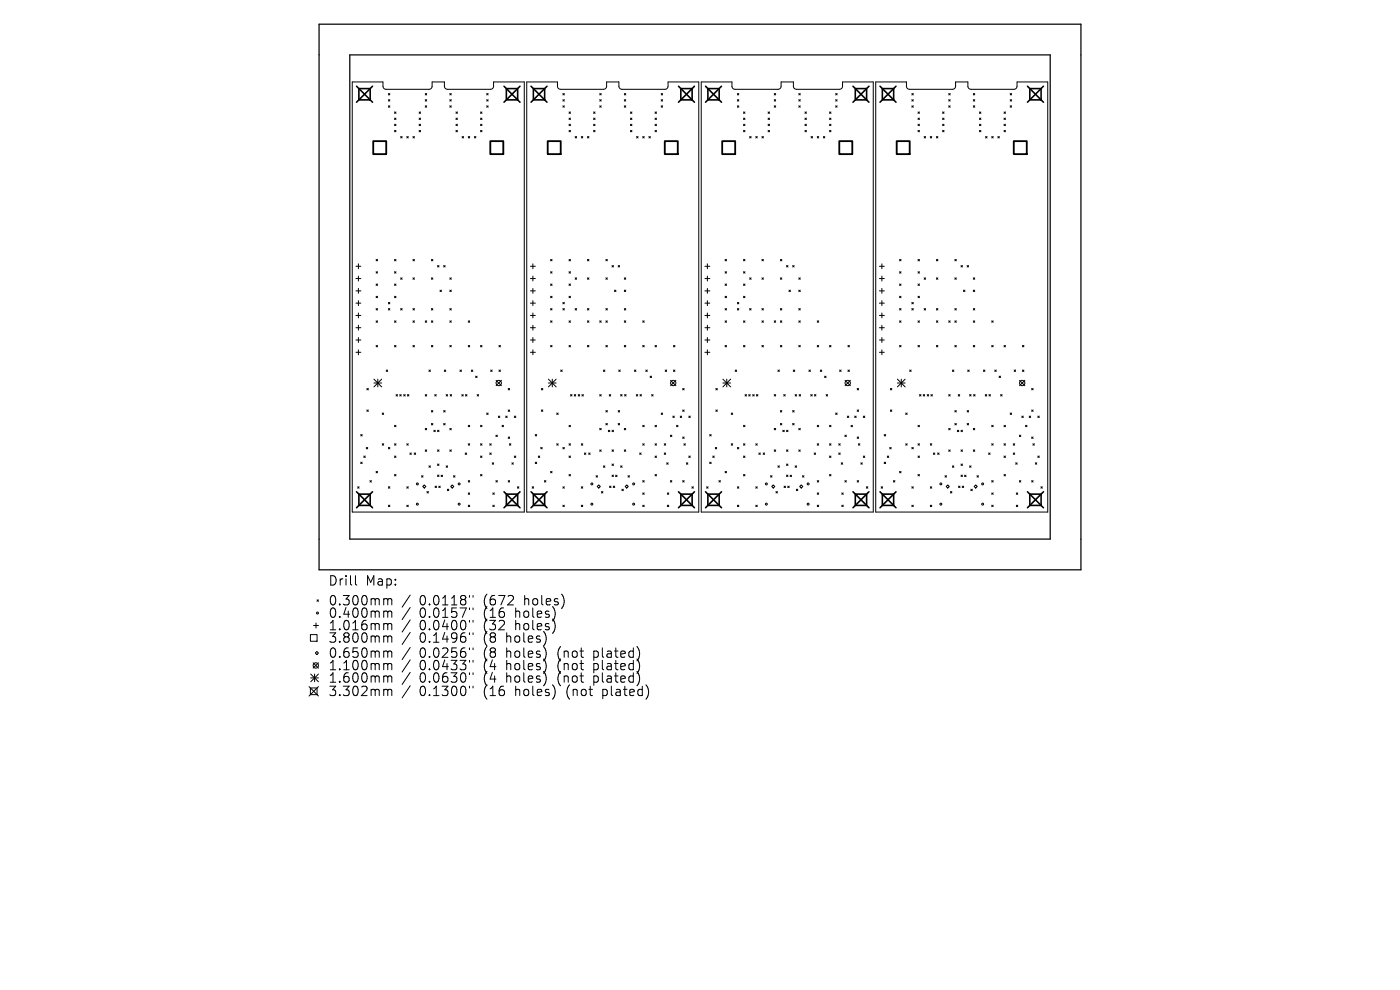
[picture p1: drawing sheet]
<svg xmlns="http://www.w3.org/2000/svg" width="297mm" height="210mm" viewBox="0 0 297 210" stroke-linecap="round" stroke-linejoin="round" font-family="sans-serif">
<defs><g id="words">
<g font-size="2.8">
<text x="69.6" y="124.5">Drill</text>
<text x="77.6" y="124.5">Map:</text>
<text x="69.6" y="128.7">0.300mm</text>
<text x="69.6" y="131.3">0.400mm</text>
<text x="89" y="128.7">0.0118&quot;</text>
<text x="89" y="131.3">0.0157&quot;</text>
<text x="102.7" y="128.7">(672</text>
<text x="102.7" y="131.3">(16</text>
<text x="109.6" y="131.3">holes)</text>
<text x="111.5" y="128.7">holes)</text>
<text x="69.6" y="134">1.016mm</text>
<text x="69.6" y="136.6">3.800mm</text>
<text x="89" y="134">0.0400&quot;</text>
<text x="89" y="136.6">0.1496&quot;</text>
<text x="102.7" y="134">(32</text>
<text x="102.7" y="136.6">(8</text>
<text x="107.7" y="136.6">holes)</text>
<text x="109.6" y="134">holes)</text>
<text x="69.6" y="139.8">0.650mm</text>
<text x="69.6" y="142.5">1.100mm</text>
<text x="89" y="139.8">0.0256&quot;</text>
<text x="89" y="142.5">0.0433&quot;</text>
<text x="102.7" y="139.8">(8</text>
<text x="102.7" y="142.5">(4</text>
<text x="107.7" y="139.8">holes)</text>
<text x="107.7" y="142.5">holes)</text>
<text x="118.7" y="139.8">(not</text>
<text x="118.7" y="142.5">(not</text>
<text x="126.6" y="139.8">plated)</text>
<text x="126.6" y="142.5">plated)</text>
<text x="69.6" y="145.1">1.600mm</text>
<text x="69.6" y="147.9">3.302mm</text>
<text x="89" y="145.1">0.0630&quot;</text>
<text x="89" y="147.9">0.1300&quot;</text>
<text x="102.7" y="145.1">(4</text>
<text x="102.7" y="147.9">(16</text>
<text x="107.7" y="145.1">holes)</text>
<text x="109.6" y="147.9">holes)</text>
<text x="118.7" y="145.1">(not</text>
<text x="120.7" y="147.9">(not</text>
<text x="126.6" y="145.1">plated)</text>
<text x="128.5" y="147.9">plated)</text>
</g>
</g></defs>
<g fill="none" stroke="#000" stroke-width=".21">
<path d="M74.7 17.4h6.5l.1 1.1 .2 .3 .4 .1h9.2l.4-.2 .2-.2v-1.1h2.6v1.1l.3 .4h.3h9.2l.4-.2 .2-.2v-1.1h6.5v91.2h-36.5zM82.4 19.8l.3 .3M82.7 19.8l-.3 .3M90.2 19.8l.3 .3M90.5 19.8l-.3 .3M95.4 19.8l.3 .3M95.7 19.8l-.3 .3M103.2 19.8l.4 .3M103.6 19.8l-.4 .3M111.7 17.4h6.6v1.1l.3 .4h.3h9.2l.4-.2 .2-.2v-1.1h2.6v1.1l.3 .4h.3h9.2l.3-.1 .3-.3v-1.1h6.5v91.2h-36.5zM119.4 19.8l.3 .3M119.7 19.8l-.3 .3"/>
<path d="M127.2 19.8l.3 .3M127.5 19.8l-.3 .3M132.4 19.8l.4 .3M132.8 19.8l-.4 .3M140.3 19.8l.3 .3M140.6 19.8l-.3 .3M148.8 17.4h6.5v1.1l.3 .4h.3h9.2l.3-.1 .3-.3v-1.1h2.6v1.1l.2 .3 .5 .1h9.1l.3-.1 .3-.3v-1.1h6.6v91.2h-36.5zM156.4 19.8l.3 .3M156.7 19.8l-.3 .3M164.2 19.8l.4 .3M164.6 19.8l-.4 .3M169.5 19.8l.3 .3"/>
<path d="M169.8 19.8l-.3 .3M177.3 19.8l.3 .3M177.6 19.8l-.3 .3M185.8 17.4h6.5v1.1l.2 .3 .4 .1h9.2l.4-.2 .2-.2v-1.1h2.6l.1 1.1 .3 .4h.3h9.1l.5-.2 .1-.2 .1-1.1h6.5v91.2h-36.5zM193.4 19.8l.4 .3M193.8 19.8l-.4 .3M201.3 19.8l.3 .3M201.6 19.8l-.3 .3M206.5 19.8l.3 .3M206.8 19.8l-.3 .3M214.3 19.8l.3 .3M214.6 19.8l-.3 .3"/>
<path d="M82.4 21.1l.3 .3M82.4 22.4l.3 .4M82.7 21.1l-.3 .3M82.7 22.4l-.3 .4M83.7 23.7l.3 .4M83.7 25l.3 .4M83.7 26.4l.3 .3M83.7 27.7l.3 .3M84 23.7l-.3 .4M84 25l-.3 .4M84 26.4l-.3 .3M84 27.7l-.3 .3"/>
<path d="M85 29l.3 .3M85.3 29l-.3 .3M86.3 29l.3 .3M86.6 29l-.3 .3M87.6 29l.3 .3M87.9 29l-.3 .3M88.9 26.4l.3 .3M88.9 27.7l.3 .3M88.9 23.7l.3 .4M88.9 25l.3 .4M89.2 25l-.3 .4M89.2 26.4l-.3 .3"/>
<path d="M89.2 27.7l-.3 .3M89.2 23.7l-.3 .4M90.2 21.1l.3 .3M90.2 22.4l.3 .4M90.5 21.1l-.3 .3M90.5 22.4l-.3 .4M95.4 21.1l.3 .3M95.4 22.4l.3 .4M95.7 21.1l-.3 .3M95.7 22.4l-.3 .4M96.7 26.4l.3 .3M96.7 27.7l.3 .3"/>
<path d="M96.7 23.7l.3 .4M96.7 25l.3 .4M97 23.7l-.3 .4M97 25l-.3 .4M97 26.4l-.3 .3M97 27.7l-.3 .3M98 29l.3 .3M98.3 29l-.3 .3M99.3 29l.3 .3M99.6 29l-.3 .3M100.6 29l.4 .3M101 29l-.4 .3"/>
<path d="M101.9 27.7l.4 .3M101.9 23.7l.4 .4M101.9 25l.4 .4M101.9 26.4l.4 .3M102.3 25l-.4 .4M102.3 26.4l-.4 .3M102.3 27.7l-.4 .3M102.3 23.7l-.4 .4M103.2 21.1l.4 .3M103.2 22.4l.4 .4M103.6 21.1l-.4 .3M103.6 22.4l-.4 .4"/>
<path d="M119.4 21.1l.3 .3M119.4 22.4l.3 .4M119.7 21.1l-.3 .3M119.7 22.4l-.3 .4M120.7 23.7l.3 .4M120.7 25l.3 .4M120.7 26.4l.3 .3M120.7 27.7l.3 .3M121 23.7l-.3 .4M121 25l-.3 .4M121 26.4l-.3 .3M121 27.7l-.3 .3"/>
<path d="M122 29l.3 .3M122.3 29l-.3 .3M123.3 29l.3 .3M123.6 29l-.3 .3M124.6 29l.3 .3M124.9 29l-.3 .3M125.9 26.4l.3 .3M125.9 23.7l.3 .4M125.9 25l.3 .4M125.9 27.7l.3 .3M126.2 25l-.3 .4M126.2 26.4l-.3 .3"/>
<path d="M126.2 27.7l-.3 .3M126.2 23.7l-.3 .4M127.2 21.1l.3 .3M127.2 22.4l.3 .4M127.5 21.1l-.3 .3M127.5 22.4l-.3 .4M132.4 21.1l.4 .3M132.4 22.4l.4 .4M132.8 22.4l-.4 .4M132.8 21.1l-.4 .3M133.7 26.4l.4 .3M133.7 23.7l.4 .4"/>
<path d="M133.7 25l.4 .4M133.7 27.7l.4 .3M134.1 23.7l-.4 .4M134.1 25l-.4 .4M134.1 26.4l-.4 .3M134.1 27.7l-.4 .3M135.1 29l.3 .3M135.4 29l-.3 .3M136.4 29l.3 .3M136.7 29l-.3 .3M137.7 29l.3 .3M138 29l-.3 .3"/>
<path d="M139 27.7l.3 .3M139 23.7l.3 .4M139 25l.3 .4M139 26.4l.3 .3M139.3 25l-.3 .4M139.3 26.4l-.3 .3M139.3 27.7l-.3 .3M139.3 23.7l-.3 .4M140.3 21.1l.3 .3M140.3 22.4l.3 .4M140.6 21.1l-.3 .3M140.6 22.4l-.3 .4"/>
<path d="M156.4 21.1l.3 .3M156.4 22.4l.3 .4M156.7 21.1l-.3 .3M156.7 22.4l-.3 .4M157.7 23.7l.3 .4M157.7 25l.3 .4M157.7 26.4l.3 .3M157.7 27.7l.3 .3M158 23.7l-.3 .4M158 25l-.3 .4M158 26.4l-.3 .3M158 27.7l-.3 .3"/>
<path d="M159 29l.3 .3M159.3 29l-.3 .3M160.3 29l.3 .3M160.6 29l-.3 .3M161.6 29l.3 .3M161.9 29l-.3 .3M162.9 26.4l.4 .3M162.9 27.7l.4 .3M162.9 23.7l.4 .4M162.9 25l.4 .4M163.3 25l-.4 .4M163.3 26.4l-.4 .3"/>
<path d="M163.3 27.7l-.4 .3M163.3 23.7l-.4 .4M164.2 21.1l.4 .3M164.2 22.4l.4 .4M164.6 21.1l-.4 .3M164.6 22.4l-.4 .4M169.5 21.1l.3 .3M169.5 22.4l.3 .4M169.8 22.4l-.3 .4M169.8 21.1l-.3 .3M170.8 26.4l.3 .3M170.8 23.7l.3 .4"/>
<path d="M170.8 25l.3 .4M170.8 27.7l.3 .3M171.1 23.7l-.3 .4M171.1 25l-.3 .4M171.1 26.4l-.3 .3M171.1 27.7l-.3 .3M172.1 29l.3 .3M172.4 29l-.3 .3M173.4 29l.3 .3M173.7 29l-.3 .3M174.7 29l.3 .3M175 29l-.3 .3"/>
<path d="M176 26.4l.3 .3M176 27.7l.3 .3M176 23.7l.3 .4M176 25l.3 .4M176.3 25l-.3 .4M176.3 26.4l-.3 .3M176.3 27.7l-.3 .3M176.3 23.7l-.3 .4M177.3 21.1l.3 .3M177.3 22.4l.3 .4M177.6 21.1l-.3 .3M177.6 22.4l-.3 .4"/>
<path d="M193.4 21.1l.4 .3M193.4 22.4l.4 .4M193.8 21.1l-.4 .3M193.8 22.4l-.4 .4M194.7 23.7l.4 .4M194.7 25l.4 .4M194.7 26.4l.4 .3M194.7 27.7l.4 .3M195.1 26.4l-.4 .3M195.1 23.7l-.4 .4M195.1 25l-.4 .4M195.1 27.7l-.4 .3"/>
<path d="M196.1 29l.3 .3M196.4 29l-.3 .3M197.4 29l.3 .3M197.7 29l-.3 .3M198.7 29l.3 .3M199 29l-.3 .3M200 27.7l.3 .3M200 23.7l.3 .4M200 25l.3 .4M200 26.4l.3 .3M200.3 25l-.3 .4M200.3 26.4l-.3 .3"/>
<path d="M200.3 27.7l-.3 .3M200.3 23.7l-.3 .4M201.3 21.1l.3 .3M201.3 22.4l.3 .4M201.6 21.1l-.3 .3M201.6 22.4l-.3 .4M206.5 21.1l.3 .3M206.5 22.4l.3 .4M206.8 21.1l-.3 .3M206.8 22.4l-.3 .4M207.8 26.4l.3 .3M207.8 27.7l.3 .3"/>
<path d="M207.8 23.7l.3 .4M207.8 25l.3 .4M208.1 26.4l-.3 .3M208.1 23.7l-.3 .4M208.1 25l-.3 .4M208.1 27.7l-.3 .3M209.1 29l.3 .3M209.4 29l-.3 .3M210.4 29l.3 .3M210.7 29l-.3 .3M211.7 29l.3 .3M212 29l-.3 .3"/>
<path d="M213 26.4l.3 .3M213 27.7l.3 .3M213 23.7l.3 .4M213 25l.3 .4M213.3 25l-.3 .4M213.3 26.4l-.3 .3M213.3 27.7l-.3 .3M213.3 23.7l-.3 .4M214.3 21.1l.3 .3M214.3 22.4l.3 .4M214.6 21.1l-.3 .3M214.6 22.4l-.3 .4"/>
<path d="M75.5 56.5h1.1M75.5 59.1h1.1M76 56v1M76 58.6v1M79.8 55l.3 .3M79.8 57.6l.3 .3M80.1 55l-.3 .3M80.1 57.6l-.3 .3M83.7 55l.3 .3M83.7 57.6l.3 .3M84 55l-.3 .3M84 57.6l-.3 .3"/>
<path d="M85 58.9l.3 .3M85.3 58.9l-.3 .3M87.6 58.9l.3 .3M87.6 55l.3 .3M87.9 55l-.3 .3M87.9 58.9l-.3 .3M91.5 58.9l.3 .3M91.5 55l.3 .3M91.8 55l-.3 .3M91.8 58.9l-.3 .3M92.8 56.3l.3 .3M93.1 56.3l-.3 .3"/>
<path d="M94.1 56.3l.3 .3M94.4 56.3l-.3 .3M95.4 58.9l.3 .3M95.7 58.9l-.3 .3M112.5 56.5h1.1M112.5 59.1h1.1M113 56v1M113 58.6v1M116.8 55l.3 .3M116.8 57.6l.3 .3M117.1 55l-.3 .3M117.1 57.6l-.3 .3"/>
<path d="M120.7 55l.3 .3M120.7 57.6l.3 .3M121 57.6l-.3 .3M121 55l-.3 .3M122 58.9l.3 .3M122.3 58.9l-.3 .3M124.6 58.9l.3 .3M124.6 55l.3 .3M124.9 58.9l-.3 .3M124.9 55l-.3 .3M128.5 55l.3 .3M128.5 58.9l.3 .3"/>
<path d="M128.8 55l-.3 .3M128.8 58.9l-.3 .3M129.8 56.3l.3 .3M130.1 56.3l-.3 .3M131.1 56.3l.3 .3M131.4 56.3l-.3 .3M132.4 58.9l.4 .3M132.8 58.9l-.4 .3M149.5 56.5h1.1M149.5 59.1h1.1M150.1 56v1M150.1 58.6v1"/>
<path d="M153.8 55l.3 .3M153.8 57.6l.3 .3M154.1 55l-.3 .3M154.1 57.6l-.3 .3M157.7 55l.3 .3M157.7 57.6l.3 .3M158 57.6l-.3 .3M158 55l-.3 .3M159 58.9l.3 .3M159.3 58.9l-.3 .3M161.6 58.9l.3 .3M161.6 55l.3 .3"/>
<path d="M161.9 55l-.3 .3M161.9 58.9l-.3 .3M165.6 58.9l.3 .3M165.6 55l.3 .3M165.9 55l-.3 .3M165.9 58.9l-.3 .3M166.9 56.3l.3 .3M167.2 56.3l-.3 .3M168.2 56.3l.3 .3M168.5 56.3l-.3 .3M169.5 58.9l.3 .3M169.8 58.9l-.3 .3"/>
<path d="M186.6 56.5h1M186.6 59.1h1M187.1 56v1M187.1 58.6v1M190.8 55l.3 .3M190.8 57.6l.3 .3M191.1 55l-.3 .3M191.1 57.6l-.3 .3M194.7 55l.4 .3M194.7 57.6l.4 .3M195.1 57.6l-.4 .3M195.1 55l-.4 .3"/>
<path d="M196.1 58.9l.3 .3M196.4 58.9l-.3 .3M198.7 58.9l.3 .3M198.7 55l.3 .3M199 55l-.3 .3M199 58.9l-.3 .3M202.6 58.9l.3 .3M202.6 55l.3 .3M202.9 55l-.3 .3M202.9 58.9l-.3 .3M203.9 56.3l.3 .3M204.2 56.3l-.3 .3"/>
<path d="M205.2 56.3l.3 .3M205.5 56.3l-.3 .3M206.5 58.9l.3 .3M206.8 58.9l-.3 .3M75.5 61.7h1.1M75.5 64.3h1.1M75.5 66.9h1.1M75.5 69.5h1.1M75.5 72.1h1.1M75.5 74.7h1.1M76 61.2v1M76 63.8v1"/>
<path d="M76 66.4v1M76 69v1M76 71.6v1M76 74.2v1.1M79.8 60.2l.3 .3M79.8 62.8l.3 .4M79.8 65.5l.3 .3M79.8 68.1l.3 .3M79.8 73.3l.3 .3M80.1 60.2l-.3 .3M80.1 62.8l-.3 .4M80.1 65.5l-.3 .3"/>
<path d="M80.1 68.1l-.3 .3M80.1 73.3l-.3 .3M81.9 78.5l.3 .3M82.2 78.5l-.3 .3M82.4 65.5l.3 .3M82.4 64.2l.3 .3M82.7 65.5l-.3 .3M82.7 64.2l-.3 .3M83.7 60.2l.3 .3M83.7 62.8l.3 .4M83.7 68.1l.3 .3M83.7 73.3l.3 .3"/>
<path d="M84 62.8l-.3 .4M84 60.2l-.3 .3M84 68.1l-.3 .3M84 73.3l-.3 .3M85 65.5l.3 .3M85.3 65.5l-.3 .3M87.6 68.1l.3 .3M87.6 73.3l.3 .3M87.6 65.5l.3 .3M87.9 65.5l-.3 .3M87.9 68.1l-.3 .3M87.9 73.3l-.3 .3"/>
<path d="M90.2 68.1l.3 .3M90.5 68.1l-.3 .3M91 78.5l.3 .3M91.3 78.5l-.3 .3M91.5 73.3l.3 .3M91.5 65.5l.3 .3M91.5 68.1l.3 .3M91.8 73.3l-.3 .3M91.8 65.5l-.3 .3M91.8 68.1l-.3 .3M93.3 61.5l.4 .4M93.7 61.5l-.4 .4"/>
<path d="M94.3 78.5l.3 .3M94.6 78.5l-.3 .3M95.4 73.3l.3 .3M95.4 61.5l.3 .4M95.4 65.5l.3 .3M95.4 68.1l.3 .3M95.7 73.3l-.3 .3M95.7 61.5l-.3 .4M95.7 65.5l-.3 .3M95.7 68.1l-.3 .3M97.6 78.5l.3 .3M97.9 78.5l-.3 .3"/>
<path d="M99.3 68.1l.3 .3M99.3 73.3l.3 .3M99.6 68.1l-.3 .3M99.6 73.3l-.3 .3M100 78.5l.3 .3M100.3 78.5l-.3 .3M100.9 79.8l.3 .3M101.2 79.8l-.3 .3M101.9 73.3l.4 .3M102.3 73.3l-.4 .3M104.1 78.5l.3 .3M104.4 78.5l-.3 .3"/>
<path d="M105.9 73.3l.3 .3M105.9 78.5l.3 .3M106.2 73.3l-.3 .3M106.2 78.5l-.3 .3M112.5 61.7h1.1M112.5 64.3h1.1M112.5 66.9h1.1M112.5 69.5h1.1M112.5 72.1h1.1M112.5 74.7h1.1M113 61.2v1M113 63.8v1"/>
<path d="M113 66.4v1M113 69v1M113 71.6v1M113 74.2v1.1M116.8 60.2l.3 .3M116.8 62.8l.3 .4M116.8 65.5l.3 .3M116.8 68.1l.3 .3M116.8 73.3l.3 .3M117.1 60.2l-.3 .3M117.1 62.8l-.3 .4M117.1 65.5l-.3 .3"/>
<path d="M117.1 68.1l-.3 .3M117.1 73.3l-.3 .3M119 78.5l.3 .3M119.3 78.5l-.3 .3M119.4 65.5l.3 .3M119.4 64.2l.3 .3M119.7 65.5l-.3 .3M119.7 64.2l-.3 .3M120.7 60.2l.3 .3M120.7 62.8l.3 .4M120.7 68.1l.3 .3M120.7 73.3l.3 .3"/>
<path d="M121 73.3l-.3 .3M121 62.8l-.3 .4M121 60.2l-.3 .3M121 68.1l-.3 .3M122 65.5l.3 .3M122.3 65.5l-.3 .3M124.6 68.1l.3 .3M124.6 73.3l.3 .3M124.6 65.5l.3 .3M124.9 65.5l-.3 .3M124.9 68.1l-.3 .3M124.9 73.3l-.3 .3"/>
<path d="M127.2 68.1l.3 .3M127.5 68.1l-.3 .3M128 78.5l.3 .3M128.3 78.5l-.3 .3M128.5 73.3l.3 .3M128.5 68.1l.3 .3M128.5 65.5l.3 .3M128.8 65.5l-.3 .3M128.8 73.3l-.3 .3M128.8 68.1l-.3 .3M130.4 61.5l.3 .4M130.7 61.5l-.3 .4"/>
<path d="M131.3 78.5l.3 .3M131.6 78.5l-.3 .3M132.4 73.3l.4 .3M132.4 61.5l.4 .4M132.4 65.5l.4 .3M132.4 68.1l.4 .3M132.8 61.5l-.4 .4M132.8 73.3l-.4 .3M132.8 65.5l-.4 .3M132.8 68.1l-.4 .3M134.6 78.5l.3 .3M134.9 78.5l-.3 .3"/>
<path d="M136.4 73.3l.3 .3M136.4 68.1l.3 .3M136.7 73.3l-.3 .3M136.7 68.1l-.3 .3M137 78.5l.3 .3M137.3 78.5l-.3 .3M137.9 79.8l.3 .3M138.2 79.8l-.3 .3M139 73.3l.3 .3M139.3 73.3l-.3 .3M141.1 78.5l.3 .3M141.4 78.5l-.3 .3"/>
<path d="M142.9 73.3l.3 .3M142.9 78.5l.3 .3M143.2 73.3l-.3 .3M143.2 78.5l-.3 .3M149.5 61.7h1.1M149.5 64.3h1.1M149.5 66.9h1.1M149.5 69.5h1.1M149.5 72.1h1.1M149.5 74.7h1.1M150.1 61.2v1M150.1 63.8v1"/>
<path d="M150.1 66.4v1M150.1 69v1M150.1 71.6v1M150.1 74.2v1.1M153.8 60.2l.3 .3M153.8 62.8l.3 .4M153.8 65.5l.3 .3M153.8 68.1l.3 .3M153.8 73.3l.3 .3M154.1 68.1l-.3 .3M154.1 60.2l-.3 .3M154.1 62.8l-.3 .4"/>
<path d="M154.1 65.5l-.3 .3M154.1 73.3l-.3 .3M156 78.5l.3 .3M156.3 78.5l-.3 .3M156.4 65.5l.3 .3M156.4 64.2l.3 .3M156.7 65.5l-.3 .3M156.7 64.2l-.3 .3M157.7 60.2l.3 .3M157.7 62.8l.3 .4M157.7 68.1l.3 .3M157.7 73.3l.3 .3"/>
<path d="M158 73.3l-.3 .3M158 62.8l-.3 .4M158 60.2l-.3 .3M158 68.1l-.3 .3M159 65.5l.3 .3M159.3 65.5l-.3 .3M161.6 65.5l.3 .3M161.6 73.3l.3 .3M161.6 68.1l.3 .3M161.9 65.5l-.3 .3M161.9 68.1l-.3 .3M161.9 73.3l-.3 .3"/>
<path d="M164.2 68.1l.4 .3M164.6 68.1l-.4 .3M165 78.5l.3 .3M165.3 78.5l-.3 .3M165.6 73.3l.3 .3M165.6 65.5l.3 .3M165.6 68.1l.3 .3M165.9 65.5l-.3 .3M165.9 68.1l-.3 .3M165.9 73.3l-.3 .3M167.4 61.5l.3 .4M167.7 61.5l-.3 .4"/>
<path d="M168.3 78.5l.3 .3M168.6 78.5l-.3 .3M169.5 73.3l.3 .3M169.5 61.5l.3 .4M169.5 65.5l.3 .3M169.5 68.1l.3 .3M169.8 61.5l-.3 .4M169.8 68.1l-.3 .3M169.8 73.3l-.3 .3M169.8 65.5l-.3 .3M171.6 78.5l.3 .3M171.9 78.5l-.3 .3"/>
<path d="M173.4 73.3l.3 .3M173.4 68.1l.3 .3M173.7 73.3l-.3 .3M173.7 68.1l-.3 .3M174 78.5l.3 .3M174.3 78.5l-.3 .3M174.9 79.8l.3 .3M175.2 79.8l-.3 .3M176 73.3l.3 .3M176.3 73.3l-.3 .3M178.1 78.5l.3 .3M178.4 78.5l-.3 .3"/>
<path d="M179.9 73.3l.3 .3M179.9 78.5l.3 .3M180.2 73.3l-.3 .3M180.2 78.5l-.3 .3M186.6 61.7h1M186.6 64.3h1M186.6 66.9h1M186.6 69.5h1M186.6 72.1h1M186.6 74.7h1M187.1 61.2v1M187.1 63.8v1"/>
<path d="M187.1 66.4v1M187.1 69v1M187.1 71.6v1M187.1 74.2v1.1M190.8 60.2l.3 .3M190.8 62.8l.3 .4M190.8 65.5l.3 .3M190.8 68.1l.3 .3M190.8 73.3l.3 .3M191.1 60.2l-.3 .3M191.1 62.8l-.3 .4M191.1 65.5l-.3 .3"/>
<path d="M191.1 68.1l-.3 .3M191.1 73.3l-.3 .3M193 78.5l.3 .3M193.3 78.5l-.3 .3M193.4 65.5l.4 .3M193.4 64.2l.4 .3M193.8 65.5l-.4 .3M193.8 64.2l-.4 .3M194.7 60.2l.4 .3M194.7 62.8l.4 .4M194.7 68.1l.4 .3M194.7 73.3l.4 .3"/>
<path d="M195.1 73.3l-.4 .3M195.1 62.8l-.4 .4M195.1 60.2l-.4 .3M195.1 68.1l-.4 .3M196.1 65.5l.3 .3M196.4 65.5l-.3 .3M198.7 65.5l.3 .3M198.7 73.3l.3 .3M198.7 68.1l.3 .3M199 65.5l-.3 .3M199 68.1l-.3 .3M199 73.3l-.3 .3"/>
<path d="M201.3 68.1l.3 .3M201.6 68.1l-.3 .3M202 78.5l.4 .3M202.4 78.5l-.4 .3M202.6 73.3l.3 .3M202.6 65.5l.3 .3M202.6 68.1l.3 .3M202.9 65.5l-.3 .3M202.9 73.3l-.3 .3M202.9 68.1l-.3 .3M204.4 61.5l.3 .4M204.7 61.5l-.3 .4"/>
<path d="M205.3 78.5l.3 .3M205.6 78.5l-.3 .3M206.5 73.3l.3 .3M206.5 61.5l.3 .4M206.5 65.5l.3 .3M206.5 68.1l.3 .3M206.8 61.5l-.3 .4M206.8 68.1l-.3 .3M206.8 73.3l-.3 .3M206.8 65.5l-.3 .3M208.6 78.5l.3 .3M208.9 78.5l-.3 .3"/>
<path d="M210.4 73.3l.3 .3M210.4 68.1l.3 .3M210.7 73.3l-.3 .3M210.7 68.1l-.3 .3M211 78.5l.3 .3M211.3 78.5l-.3 .3M212 79.8l.3 .3M212.3 79.8l-.3 .3M213 73.3l.3 .3M213.3 73.3l-.3 .3M215.1 78.5l.4 .3M215.5 78.5l-.4 .3"/>
<path d="M216.9 73.3l.3 .3M216.9 78.5l.3 .3M217.2 73.3l-.3 .3M217.2 78.5l-.3 .3M76.5 92.2l.3 .3M76.5 98l.3 .3M76.8 92.2l-.3 .3M76.8 98l-.3 .3M77.2 96.7l.3 .3M77.5 96.7l-.3 .3M77.7 94.9l.3 .3M77.8 82.4l.3 .3"/>
<path d="M77.8 87l.3 .3M78 94.9l-.3 .3M78.1 82.4l-.3 .3M78.1 87l-.3 .3M79.3 80.4l1.7 1.7M79.3 81.3h1.7M79.8 100l.3 .3M80.1 100l-.3 .3M80.1 80.4v1.7M81 80.4l-1.7 1.7M81.1 87.6l.3 .3M81.1 94.1l.3 .3"/>
<path d="M81.4 87.6l-.3 .3M81.4 94.1l-.3 .3M82.4 94.9l.3 .3M82.7 94.9l-.3 .3M83.7 90.2l.3 .3M83.7 96.7l.3 .3M83.7 94.1l.3 .3M84 90.2l-.3 .3M84 96.7l-.3 .3M84 94.1l-.3 .3M84 83.7l.3 .3M84.3 83.7l-.3 .3"/>
<path d="M84.8 83.7l.3 .3M85.1 83.7l-.3 .3M85.7 83.7l.3 .3M86 83.7l-.3 .3M86.3 94.1l.3 .3M86.4 83.7l.3 .3M86.6 94.1l-.3 .3M86.7 83.7l-.3 .3M87 96.1l.3 .3M87.3 96.1l-.3 .3M87.9 96.1l.3 .3M88.2 96.1l-.3 .3"/>
<path d="M90.2 83.7l.3 .3M90.2 90.9l.3 .3M90.2 95.4l.3 .3M90.5 83.7l-.3 .3M90.5 95.4l-.3 .3M90.5 90.9l-.3 .3M91 98.8l.3 .3M91.3 98.8l-.3 .3M91.5 87.1l.3 .3M91.5 89.8l.3 .3M91.8 87.1l-.3 .3M91.8 89.8l-.3 .3"/>
<path d="M92 91.3l.3 .3M92.2 83.7l.3 .3M92.3 91.3l-.3 .3M92.5 83.7l-.3 .3M92.8 91.3l.3 .3M92.8 95.4l.3 .3M92.8 98.4l.3 .3M93.1 91.3l-.3 .3M93.1 95.4l-.3 .3M93.1 98.4l-.3 .3M94.1 87.1l.3 .3M94.1 89.8l.3 .3"/>
<path d="M94.4 89.8l-.3 .3M94.4 87.1l-.3 .3M94.6 83.7l.4 .3M94.6 98.8l.4 .3M95 83.7l-.4 .3M95 98.8l-.4 .3M95.4 90.9l.3 .3M95.4 95.4l.3 .3M95.5 83.7l.3 .3M95.7 90.9l-.3 .3M95.7 95.4l-.3 .3M95.8 83.7l-.3 .3"/>
<path d="M98 83.7l.3 .3M98.3 83.7l-.3 .3M98.7 96.1l.3 .3M98.8 83.7l.3 .3M99 96.1l-.3 .3M99.1 83.7l-.3 .3M99.3 90.2l.3 .3M99.3 94.1l.3 .3M99.6 90.2l-.3 .3M99.6 94.1l-.3 .3M101.2 83.7l.3 .3M101.5 83.7l-.3 .3"/>
<path d="M101.9 96.7l.4 .3M101.9 90.2l.4 .3M101.9 94.1l.4 .3M102.3 96.7l-.4 .3M102.3 90.2l-.4 .3M102.3 94.1l-.4 .3M103.2 87.6l.4 .3M103.6 87.6l-.4 .3M103.9 94.1l.3 .3M103.9 96.1l.3 .3M104.2 94.1l-.3 .3M104.2 96.1l-.3 .3"/>
<path d="M104.4 98.2l.3 .3M104.7 98.2l-.3 .3M105.2 92.3l.3 .3M105.2 80.7l1.2 1.1M105.5 92.3l-.3 .3M105.7 88.3l.3 .3M106 88.3l-.3 .3M106.4 80.7l-1.2 1.1M106.5 90.2l.3 .3M106.8 90.2l-.3 .3M107.3 88.3l.3 .3M107.6 88.3l-.3 .3"/>
<path d="M107.8 82.4l.3 .3M107.8 87l.3 .3M107.8 92.7l.3 .3M108.1 94.1l.3 .3M108.1 87l-.3 .3M108.1 82.4l-.3 .3M108.1 92.7l-.3 .3M108.4 94.1l-.3 .3M108.6 98.2l.3 .3M108.9 98.2l-.3 .3M109.1 88.3l.3 .3M109.1 96.7l.3 .3"/>
<path d="M109.4 88.3l-.3 .3M109.4 96.7l-.3 .3M113.5 92.2l.4 .3M113.5 98l.4 .3M113.9 92.2l-.4 .3M113.9 98l-.4 .3M114.2 96.7l.3 .3M114.5 96.7l-.3 .3M114.7 94.9l.3 .3M114.8 82.4l.4 .3M114.8 87l.4 .3M115 94.9l-.3 .3"/>
<path d="M115.2 82.4l-.4 .3M115.2 87l-.4 .3M116.3 81.3h1.7M116.3 80.4l1.7 1.7M116.8 100l.3 .3M117.1 100l-.3 .3M117.2 80.4v1.7M118 80.4l-1.7 1.7M118.1 87.6l.3 .3M118.1 94.1l.3 .3M118.4 87.6l-.3 .3M118.4 94.1l-.3 .3"/>
<path d="M119.4 94.9l.3 .3M119.7 94.9l-.3 .3M120.7 90.2l.3 .3M120.7 96.7l.3 .3M120.7 94.1l.3 .3M121 90.2l-.3 .3M121 96.7l-.3 .3M121 94.1l-.3 .3M121 83.7l.3 .3M121.3 83.7l-.3 .3M121.8 83.7l.3 .3M122.1 83.7l-.3 .3"/>
<path d="M122.7 83.7l.3 .3M123 83.7l-.3 .3M123.3 94.1l.3 .3M123.5 83.7l.3 .3M123.6 94.1l-.3 .3M123.8 83.7l-.3 .3M124 96.1l.3 .3M124.3 96.1l-.3 .3M124.9 96.1l.3 .3M125.2 96.1l-.3 .3M127.2 83.7l.3 .3M127.2 90.9l.3 .3"/>
<path d="M127.2 95.4l.3 .3M127.5 95.4l-.3 .3M127.5 83.7l-.3 .3M127.5 90.9l-.3 .3M128 98.8l.3 .3M128.3 98.8l-.3 .3M128.5 87.1l.3 .3M128.5 89.8l.3 .3M128.8 87.1l-.3 .3M128.8 89.8l-.3 .3M129.1 91.3l.3 .3M129.3 83.7l.3 .3"/>
<path d="M129.4 91.3l-.3 .3M129.6 83.7l-.3 .3M129.8 98.4l.3 .3M129.8 91.3l.3 .3M129.8 95.4l.3 .3M130.1 91.3l-.3 .3M130.1 95.4l-.3 .3M130.1 98.4l-.3 .3M131.1 87.1l.3 .3M131.1 89.8l.3 .3M131.4 89.8l-.3 .3M131.4 87.1l-.3 .3"/>
<path d="M131.7 83.7l.3 .3M131.7 98.8l.3 .3M132 98.8l-.3 .3M132 83.7l-.3 .3M132.4 90.9l.4 .3M132.4 95.4l.4 .3M132.5 83.7l.3 .3M132.8 90.9l-.4 .3M132.8 95.4l-.4 .3M132.8 83.7l-.3 .3M135 83.7l.3 .3M135.3 83.7l-.3 .3"/>
<path d="M135.7 96.1l.3 .3M135.8 83.7l.3 .3M136 96.1l-.3 .3M136.1 83.7l-.3 .3M136.4 90.2l.3 .3M136.4 94.1l.3 .3M136.7 90.2l-.3 .3M136.7 94.1l-.3 .3M138.2 83.7l.4 .3M138.6 83.7l-.4 .3M139 90.2l.3 .3M139 96.7l.3 .3"/>
<path d="M139 94.1l.3 .3M139.3 96.7l-.3 .3M139.3 90.2l-.3 .3M139.3 94.1l-.3 .3M140.3 87.6l.3 .3M140.6 87.6l-.3 .3M140.9 96.1l.3 .3M140.9 94.1l.3 .3M141.2 94.1l-.3 .3M141.2 96.1l-.3 .3M141.4 98.2l.3 .3M141.7 98.2l-.3 .3"/>
<path d="M142.2 92.3l.3 .3M142.3 80.7l1.1 1.1M142.5 92.3l-.3 .3M142.7 88.3l.4 .3M143.1 88.3l-.4 .3M143.4 80.7l-1.1 1.1M143.5 90.2l.3 .3M143.8 90.2l-.3 .3M144.3 88.3l.3 .3M144.6 88.3l-.3 .3M144.8 82.4l.3 .3M144.8 87l.3 .3"/>
<path d="M144.8 92.7l.3 .3M145.1 94.1l.3 .3M145.1 87l-.3 .3M145.1 82.4l-.3 .3M145.1 92.7l-.3 .3M145.4 94.1l-.3 .3M145.6 98.2l.3 .3M145.9 98.2l-.3 .3M146.1 88.3l.3 .3M146.1 96.7l.3 .3M146.4 88.3l-.3 .3M146.4 96.7l-.3 .3"/>
<path d="M150.6 92.2l.3 .3M150.6 98l.3 .3M150.9 92.2l-.3 .3M150.9 98l-.3 .3M151.2 96.7l.3 .3M151.5 96.7l-.3 .3M151.7 94.9l.3 .3M151.9 82.4l.3 .3M151.9 87l.3 .3M152 94.9l-.3 .3M152.2 82.4l-.3 .3M152.2 87l-.3 .3"/>
<path d="M153.4 81.3h1.6M153.4 80.4l1.6 1.7M153.8 100l.3 .3M154.1 100l-.3 .3M154.2 80.4v1.7M155 80.4l-1.6 1.7M155.1 87.6l.3 .3M155.1 94.1l.3 .3M155.4 87.6l-.3 .3M155.4 94.1l-.3 .3M156.4 94.9l.3 .3M156.7 94.9l-.3 .3"/>
<path d="M157.7 90.2l.3 .3M157.7 94.1l.3 .3M157.7 96.7l.3 .3M158 90.2l-.3 .3M158 96.7l-.3 .3M158 94.1l-.3 .3M158.1 83.7l.3 .3M158.4 83.7l-.3 .3M158.8 83.7l.3 .3M159.1 83.7l-.3 .3M159.7 83.7l.3 .3M160 83.7l-.3 .3"/>
<path d="M160.3 94.1l.3 .3M160.5 83.7l.3 .3M160.6 94.1l-.3 .3M160.8 83.7l-.3 .3M161 96.1l.3 .3M161.3 96.1l-.3 .3M161.9 96.1l.3 .3M162.2 96.1l-.3 .3M164.2 83.7l.4 .3M164.2 90.9l.4 .3M164.2 95.4l.4 .3M164.6 83.7l-.4 .3"/>
<path d="M164.6 90.9l-.4 .3M164.6 95.4l-.4 .3M165 98.8l.3 .3M165.3 98.8l-.3 .3M165.6 89.8l.3 .3M165.6 87.1l.3 .3M165.9 87.1l-.3 .3M165.9 89.8l-.3 .3M166.1 91.3l.3 .3M166.3 83.7l.3 .3M166.4 91.3l-.3 .3M166.6 83.7l-.3 .3"/>
<path d="M166.9 98.4l.3 .3M166.9 91.3l.3 .3M166.9 95.4l.3 .3M167.2 91.3l-.3 .3M167.2 95.4l-.3 .3M167.2 98.4l-.3 .3M168.2 89.8l.3 .3M168.2 87.1l.3 .3M168.5 89.8l-.3 .3M168.5 87.1l-.3 .3M168.7 83.7l.3 .3M168.7 98.8l.3 .3"/>
<path d="M169 98.8l-.3 .3M169 83.7l-.3 .3M169.5 90.9l.3 .3M169.5 95.4l.3 .3M169.5 83.7l.3 .3M169.8 90.9l-.3 .3M169.8 95.4l-.3 .3M169.8 83.7l-.3 .3M172 83.7l.3 .3M172.3 83.7l-.3 .3M172.7 96.1l.3 .3M172.8 83.7l.3 .3"/>
<path d="M173 96.1l-.3 .3M173.1 83.7l-.3 .3M173.4 90.2l.3 .3M173.4 94.1l.3 .3M173.7 90.2l-.3 .3M173.7 94.1l-.3 .3M175.3 83.7l.3 .3M175.6 83.7l-.3 .3M176 90.2l.3 .3M176 94.1l.3 .3M176 96.7l.3 .3M176.3 96.7l-.3 .3"/>
<path d="M176.3 90.2l-.3 .3M176.3 94.1l-.3 .3M177.3 87.6l.3 .3M177.6 87.6l-.3 .3M177.9 96.1l.3 .3M177.9 94.1l.3 .3M178.2 94.1l-.3 .3M178.2 96.1l-.3 .3M178.5 98.2l.3 .3M178.8 98.2l-.3 .3M179.2 92.3l.3 .3M179.3 80.7l1.1 1.1"/>
<path d="M179.5 92.3l-.3 .3M179.8 88.3l.3 .3M180.1 88.3l-.3 .3M180.4 80.7l-1.1 1.1M180.5 90.2l.3 .3M180.8 90.2l-.3 .3M181.3 88.3l.3 .3M181.6 88.3l-.3 .3M181.8 92.7l.4 .3M181.8 82.4l.4 .3M181.8 87l.4 .3M182.1 94.1l.3 .3"/>
<path d="M182.2 87l-.4 .3M182.2 82.4l-.4 .3M182.2 92.7l-.4 .3M182.4 94.1l-.3 .3M182.6 98.2l.3 .3M182.9 98.2l-.3 .3M183.1 88.3l.4 .3M183.1 96.7l.4 .3M183.5 88.3l-.4 .3M183.5 96.7l-.4 .3M187.6 92.2l.3 .3M187.6 98l.3 .3"/>
<path d="M187.9 92.2l-.3 .3M187.9 98l-.3 .3M188.2 96.7l.3 .3M188.5 96.7l-.3 .3M188.8 94.9l.3 .3M188.9 82.4l.3 .3M188.9 87l.3 .3M189.1 94.9l-.3 .3M189.2 82.4l-.3 .3M189.2 87l-.3 .3M190.4 81.3h1.6M190.4 80.4l1.6 1.7"/>
<path d="M190.8 100l.3 .3M191.1 100l-.3 .3M191.2 80.4v1.7M192 80.4l-1.6 1.7M192.1 87.6l.3 .3M192.1 94.1l.3 .3M192.4 87.6l-.3 .3M192.4 94.1l-.3 .3M193.4 94.9l.4 .3M193.8 94.9l-.4 .3M194.7 90.2l.4 .3M194.7 96.7l.4 .3"/>
<path d="M194.7 94.1l.4 .3M195.1 90.2l-.4 .3M195.1 96.7l-.4 .3M195.1 94.1l-.4 .3M195.1 83.7l.3 .3M195.4 83.7l-.3 .3M195.9 83.7l.3 .3M196.2 83.7l-.3 .3M196.7 83.7l.3 .3M197 83.7l-.3 .3M197.4 94.1l.3 .3M197.5 83.7l.3 .3"/>
<path d="M197.7 94.1l-.3 .3M197.8 83.7l-.3 .3M198 96.1l.3 .3M198.3 96.1l-.3 .3M198.9 96.1l.3 .3M199.2 96.1l-.3 .3M201.3 83.7l.3 .3M201.3 90.9l.3 .3M201.3 95.4l.3 .3M201.6 83.7l-.3 .3M201.6 95.4l-.3 .3M201.6 90.9l-.3 .3"/>
<path d="M202 98.8l.4 .3M202.4 98.8l-.4 .3M202.6 89.8l.3 .3M202.6 87.1l.3 .3M202.9 87.1l-.3 .3M202.9 89.8l-.3 .3M203.1 91.3l.3 .3M203.3 83.7l.3 .3M203.4 91.3l-.3 .3M203.6 83.7l-.3 .3M203.9 98.4l.3 .3M203.9 91.3l.3 .3"/>
<path d="M203.9 95.4l.3 .3M204.2 91.3l-.3 .3M204.2 95.4l-.3 .3M204.2 98.4l-.3 .3M205.2 87.1l.3 .3M205.2 89.8l.3 .3M205.5 89.8l-.3 .3M205.5 87.1l-.3 .3M205.7 83.7l.3 .3M205.7 98.8l.3 .3M206 98.8l-.3 .3M206 83.7l-.3 .3"/>
<path d="M206.5 90.9l.3 .3M206.5 95.4l.3 .3M206.5 83.7l.4 .3M206.8 90.9l-.3 .3M206.8 95.4l-.3 .3M206.9 83.7l-.4 .3M209 83.7l.3 .3M209.3 83.7l-.3 .3M209.7 96.1l.3 .3M209.8 83.7l.3 .3M210 96.1l-.3 .3M210.1 83.7l-.3 .3"/>
<path d="M210.4 90.2l.3 .3M210.4 94.1l.3 .3M210.7 90.2l-.3 .3M210.7 94.1l-.3 .3M212.3 83.7l.3 .3M212.6 83.7l-.3 .3M213 96.7l.3 .3M213 90.2l.3 .3M213 94.1l.3 .3M213.3 96.7l-.3 .3M213.3 90.2l-.3 .3M213.3 94.1l-.3 .3"/>
<path d="M214.3 87.6l.3 .3M214.6 87.6l-.3 .3M215 96.1l.3 .3M215 94.1l.3 .3M215.3 94.1l-.3 .3M215.3 96.1l-.3 .3M215.5 98.2l.3 .3M215.8 98.2l-.3 .3M216.3 92.3l.3 .3M216.3 80.7l1.1 1.1M216.6 92.3l-.3 .3M216.8 88.3l.3 .3"/>
<path d="M217.1 88.3l-.3 .3M217.4 80.7l-1.1 1.1M217.6 90.2l.3 .3M217.9 90.2l-.3 .3M218.3 88.3l.3 .3M218.6 88.3l-.3 .3M218.9 92.7l.3 .3M218.9 82.4l.3 .3M218.9 87l.3 .3M219.1 94.1l.3 .3M219.2 87l-.3 .3M219.2 82.4l-.3 .3"/>
<path d="M219.2 92.7l-.3 .3M219.4 94.1l-.3 .3M219.6 98.2l.4 .3M220 98.2l-.4 .3M220.2 88.3l.3 .3M220.2 96.7l.3 .3M220.5 88.3l-.3 .3M220.5 96.7l-.3 .3M75.9 103.3l.3 .3M76.2 103.3l-.3 .3M78.5 102l.3 .3M78.8 102l-.3 .3"/>
<path d="M82.4 103.3l.3 .3M82.4 107.2l.3 .3M82.7 103.3l-.3 .3M82.7 107.2l-.3 .3M83.7 100.6l.3 .4M84 100.6l-.3 .4M86.3 107.2l.3 .3M86.3 103.3l.3 .3M86.6 103.3l-.3 .3M86.6 107.2l-.3 .3M89.4 100.9l.3 .3M89.7 103.2l.3-.3 .3 .3-.3 .3z"/>
<path d="M89.7 100.9l-.3 .3M90.6 104.3l.3 .3M90.9 104.3l-.3 .3M92.3 103.1l.3 .3M92.6 103.1l-.3 .3M92.8 100.8l.3 .3M93.1 103.1l.3 .3M93.1 100.8l-.3 .3M93.4 103.1l-.3 .3M93.6 100.8l.3 .3M93.9 100.8l-.3 .3M94.9 103.8l.3 .3"/>
<path d="M95.2 103.8l-.3 .3M95.6 103.2l.3-.3 .4 .3-.4 .3zM96.2 100.9l.3 .3M96.5 100.9l-.3 .3M99.3 107.2l.3 .3M99.3 104.6l.3 .3M99.3 102l.3 .3M99.6 102l-.3 .3M99.6 104.6l-.3 .3M99.6 107.2l-.3 .3M101.9 100.6l.4 .4M102.3 100.6l-.4 .4"/>
<path d="M104.6 104.6l.3 .3M104.6 107.2l.3 .3M104.9 104.6l-.3 .3M104.9 107.2l-.3 .3M105.2 102l.3 .3M105.5 102l-.3 .3M107.8 102l.3 .3M108.1 102l-.3 .3M109.8 103.3l.3 .3M110.1 103.3l-.3 .3M112.9 103.3l.3 .3M113.2 103.3l-.3 .3"/>
<path d="M115.5 102l.3 .3M115.8 102l-.3 .3M119.4 103.3l.3 .3M119.4 107.2l.3 .3M119.7 103.3l-.3 .3M119.7 107.2l-.3 .3M120.7 100.6l.3 .4M121 100.6l-.3 .4M123.3 107.2l.3 .3M123.3 103.3l.3 .3M123.6 103.3l-.3 .3M123.6 107.2l-.3 .3"/>
<path d="M126.4 100.9l.4 .3M126.8 100.9l-.4 .3M127 102.9l.4 .3-.4 .3-.3-.3zM127.6 104.3l.3 .3M127.9 104.3l-.3 .3M129.3 103.1l.3 .3M129.6 103.1l-.3 .3M129.8 100.8l.3 .3M130.1 103.1l.3 .3M130.1 100.8l-.3 .3M130.4 103.1l-.3 .3M130.6 100.8l.3 .3"/>
<path d="M130.9 100.8l-.3 .3M131.9 103.8l.3 .3M132.2 103.8l-.3 .3M133 102.9l.3 .3-.3 .3-.4-.3zM133.2 100.9l.3 .3M133.5 100.9l-.3 .3M136.4 107.2l.3 .3M136.4 102l.3 .3M136.4 104.6l.3 .3M136.7 102l-.3 .3M136.7 104.6l-.3 .3M136.7 107.2l-.3 .3"/>
<path d="M139 100.6l.3 .4M139.3 100.6l-.3 .4M141.6 104.6l.3 .3M141.6 107.2l.3 .3M141.9 104.6l-.3 .3M141.9 107.2l-.3 .3M142.2 102l.3 .3M142.5 102l-.3 .3M144.8 102l.3 .3M145.1 102l-.3 .3M146.8 103.3l.3 .3M147.1 103.3l-.3 .3"/>
<path d="M149.9 103.3l.3 .3M150.2 103.3l-.3 .3M152.5 102l.3 .3M152.8 102l-.3 .3M156.4 103.3l.3 .3M156.4 107.2l.3 .3M156.7 103.3l-.3 .3M156.7 107.2l-.3 .3M157.7 100.6l.3 .4M158 100.6l-.3 .4M160.3 107.2l.3 .3M160.3 103.3l.3 .3"/>
<path d="M160.6 103.3l-.3 .3M160.6 107.2l-.3 .3M163.5 100.9l.3 .3M163.8 100.9l-.3 .3M164 102.9l.4 .3-.4 .3-.3-.3zM164.6 104.3l.3 .3M164.9 104.3l-.3 .3M166.3 103.1l.3 .3M166.6 103.1l-.3 .3M166.9 100.8l.3 .3M167.1 103.1l.3 .3M167.2 100.8l-.3 .3"/>
<path d="M167.4 103.1l-.3 .3M167.6 100.8l.3 .3M167.9 100.8l-.3 .3M168.9 103.8l.3 .3M169.2 103.8l-.3 .3M169.6 103.2l.4-.3 .3 .3-.3 .3zM170.2 100.9l.4 .3M170.6 100.9l-.4 .3M173.4 102l.3 .3M173.4 104.6l.3 .3M173.4 107.2l.3 .3M173.7 102l-.3 .3"/>
<path d="M173.7 104.6l-.3 .3M173.7 107.2l-.3 .3M176 100.6l.3 .4M176.3 100.6l-.3 .4M178.6 107.2l.3 .3M178.6 104.6l.3 .3M178.9 104.6l-.3 .3M178.9 107.2l-.3 .3M179.2 102l.3 .3M179.5 102l-.3 .3M181.8 102l.4 .3M182.2 102l-.4 .3"/>
<path d="M183.8 103.3l.3 .3M184.1 103.3l-.3 .3M186.9 103.3l.3 .3M187.2 103.3l-.3 .3M189.5 102l.3 .3M189.8 102l-.3 .3M193.4 103.3l.4 .3M193.4 107.2l.4 .3M193.8 103.3l-.4 .3M193.8 107.2l-.4 .3M194.7 100.6l.4 .4M195.1 100.6l-.4 .4"/>
<path d="M197.4 107.2l.3 .3M197.4 103.3l.3 .3M197.7 103.3l-.3 .3M197.7 107.2l-.3 .3M200.5 100.9l.3 .3M200.7 103.2l.4-.3 .3 .3-.3 .3zM200.8 100.9l-.3 .3M201.6 104.3l.3 .3M201.9 104.3l-.3 .3M203.4 103.1l.3 .3M203.7 103.1l-.3 .3M203.9 100.8l.3 .3"/>
<path d="M204.1 103.1l.3 .3M204.2 100.8l-.3 .3M204.4 103.1l-.3 .3M204.6 100.8l.3 .3M204.9 100.8l-.3 .3M206 103.8l.3 .3M206.3 103.8l-.3 .3M206.7 103.2l.3-.3 .3 .3-.3 .3zM207.3 100.9l.3 .3M207.6 100.9l-.3 .3M210.4 104.6l.3 .3M210.4 102l.3 .3"/>
<path d="M210.4 107.2l.3 .3M210.7 102l-.3 .3M210.7 104.6l-.3 .3M210.7 107.2l-.3 .3M213 100.6l.3 .4M213.3 100.6l-.3 .4M215.6 107.2l.3 .3M215.6 104.6l.3 .3M215.9 104.6l-.3 .3M215.9 107.2l-.3 .3M216.3 102l.3 .3M216.6 102l-.3 .3"/>
<path d="M218.9 102l.3 .3M219.2 102l-.3 .3M220.8 103.3l.3 .3M221.1 103.3l-.3 .3M65.9 134.6h1.4v1.4h-1.4zM66.5 132.7h1.1M66.9 138.5l.3-.3 .4 .3-.4 .4zM67 132.2v1M67.3 127.3l.3 .3M67.6 127.3l-.3 .3M75.4 122.1v1.7l.3 .3M81.7 127l.5 .1 .1 .2"/>
<path d="M81.7 129.6l.5 .1 .1 .2M81.7 132.3h.3l.3 .3M81.7 134.9l.5 .1 .1 .2M81.7 138.1l.5 .1 .1 .2M82.3 127.3l.2-.3 .5 .1 .1 1.2M82.3 127.3v1M82.3 129.9v1.1M82.3 132.6v1M82.3 135.2v1M82.3 138.4v1M82.3 129.9l.2-.3 .5 .1 .1 1.3M82.3 132.6l.2-.3 .5 .1 .1 1.2"/>
<path d="M82.3 135.2l.2-.3 .5 .1 .1 1.2M82.3 138.4l.2-.3 .5 .1 .1 1.2M87 126.2l-1.7 2.6M87 128.9l-1.7 2.5M87 131.5l-1.7 2.6M87 134.1l-1.7 2.6M87 137.3l-1.7 2.6M87 140l-1.7 2.6M99.6 126.3v.4M99.6 129v.3M99.6 131.6v.4M99.6 134.2v.4"/>
<path d="M99.6 137.4v.4M100.4 126.3v.4M100.4 129v.3M100.4 131.6v.4M100.4 134.2v.4M100.4 137.4v.4M65.6 145.6l2 2M65.9 145.9h1.4v1.5h-1.4zM65.9 143l1.7 1.6M65.9 143.8h1.7M66.4 140.6l1.2 1.1M66.7 143v1.6"/>
<path d="M67.6 140.6l-1.2 1.1M67.6 143l-1.7 1.6M67.6 145.6l-2 2M81.7 140.7l.5 .1 .1 .2M81.7 143.4l.5 .1 .1 .2M81.7 146.2l.5 .1 .1 .2M82.3 141v1.1M82.3 143.7v1M82.3 146.5v1.1M82.3 141l.2-.3 .5 .1 .1 1.3M82.3 143.7l.2-.3 .5 .1 .1 1.2M82.3 146.5l.2-.3 .5 .1 .1 1.3"/>
<path d="M87 142.6l-1.7 2.6M87 145.5l-1.7 2.5M99.6 140.1v.4M99.6 142.7v.4M99.6 145.6v.3M100.4 140.1v.4M100.4 142.7v.4M100.4 145.6v.3"/>
<circle cx="105.8" cy="81.3" r=".56"/>
<circle cx="142.8" cy="81.3" r=".56"/>
<circle cx="179.8" cy="81.3" r=".56"/>
<circle cx="216.9" cy="81.3" r=".56"/>
<circle cx="88.5" cy="102.7" r=".21"/>
<circle cx="88.5" cy="106.9" r=".21"/>
<circle cx="97.4" cy="102.7" r=".21"/>
<circle cx="97.4" cy="106.9" r=".21"/>
<circle cx="125.6" cy="102.7" r=".21"/>
<circle cx="125.6" cy="106.9" r=".21"/>
<circle cx="134.4" cy="102.7" r=".21"/>
<circle cx="134.4" cy="106.9" r=".21"/>
<circle cx="162.6" cy="102.7" r=".21"/>
<circle cx="162.6" cy="106.9" r=".21"/>
<circle cx="171.4" cy="102.7" r=".21"/>
<circle cx="171.4" cy="106.9" r=".21"/>
<circle cx="199.6" cy="102.7" r=".21"/>
<circle cx="199.6" cy="106.9" r=".21"/>
<circle cx="208.5" cy="102.7" r=".21"/>
<circle cx="208.5" cy="106.9" r=".21"/>
<circle cx="67.4" cy="130" r=".21"/>
<circle cx="67" cy="141.2" r=".56"/>
</g>
<path d="M67.7 5.1h161.6v115.8h-161.6zM74.2 11.6h148.6v102.8h-148.6z" fill="none" stroke="#000" stroke-width=".26"/>
<path d="M79.2 29.9h2.7v2.8h-2.7zM104 29.9h2.8v2.8h-2.8zM116.2 29.9h2.8v2.8h-2.8zM141 29.9h2.8v2.8h-2.8zM153.2 29.9h2.8v2.8h-2.8zM178 29.9h2.8v2.8h-2.8zM190.2 29.9h2.8v2.8h-2.8zM215.1 29.9h2.7v2.8h-2.7z" fill="none" stroke="#000" stroke-width=".39"/>
<g fill="none" stroke="#000" stroke-width=".34">
<path d="M75.6 18.3l3.4 3.4M76.1 18.8h2.4v2.4h-2.4zM79 18.3l-3.4 3.4M106.9 18.3l3.4 3.4M107.4 18.8h2.4v2.4h-2.4zM110.3 18.3l-3.4 3.4M112.7 18.3l3.3 3.4M113.2 18.8h2.3v2.4h-2.3zM116 18.3l-3.3 3.4M143.9 18.3l3.4 3.4M144.4 18.8h2.4v2.4h-2.4zM147.3 18.3l-3.4 3.4"/>
<path d="M149.7 18.3l3.4 3.4M150.2 18.8h2.4v2.4h-2.4zM153.1 18.3l-3.4 3.4M181 18.3l3.3 3.4M181.5 18.8h2.3v2.4h-2.3zM184.3 18.3l-3.3 3.4M186.7 18.3l3.4 3.4M187.2 18.8h2.4v2.4h-2.4zM190.1 18.3l-3.4 3.4M218 18.3l3.4 3.4M218.5 18.8h2.4v2.4h-2.4zM221.4 18.3l-3.4 3.4"/>
<path d="M75.6 104.3l3.4 3.4M76.1 104.8h2.4v2.4h-2.4zM79 104.3l-3.4 3.4M106.9 104.3l3.4 3.4M107.4 104.8h2.4v2.4h-2.4zM110.3 104.3l-3.4 3.4M112.7 104.3l3.3 3.4M113.2 104.8h2.3v2.4h-2.3zM116 104.3l-3.3 3.4M143.9 104.3l3.4 3.4M144.4 104.8h2.4v2.4h-2.4zM147.3 104.3l-3.4 3.4"/>
<path d="M149.7 104.3l3.4 3.4M150.2 104.8h2.4v2.4h-2.4zM153.1 104.3l-3.4 3.4M181 104.3l3.3 3.4M181.5 104.8h2.3v2.4h-2.3zM184.3 104.3l-3.3 3.4M186.7 104.3l3.4 3.4M187.2 104.8h2.4v2.4h-2.4zM190.1 104.3l-3.4 3.4M218 104.3l3.4 3.4M218.5 104.8h2.4v2.4h-2.4zM221.4 104.3l-3.4 3.4"/>
</g>
<use href="#words"/>
</svg>
